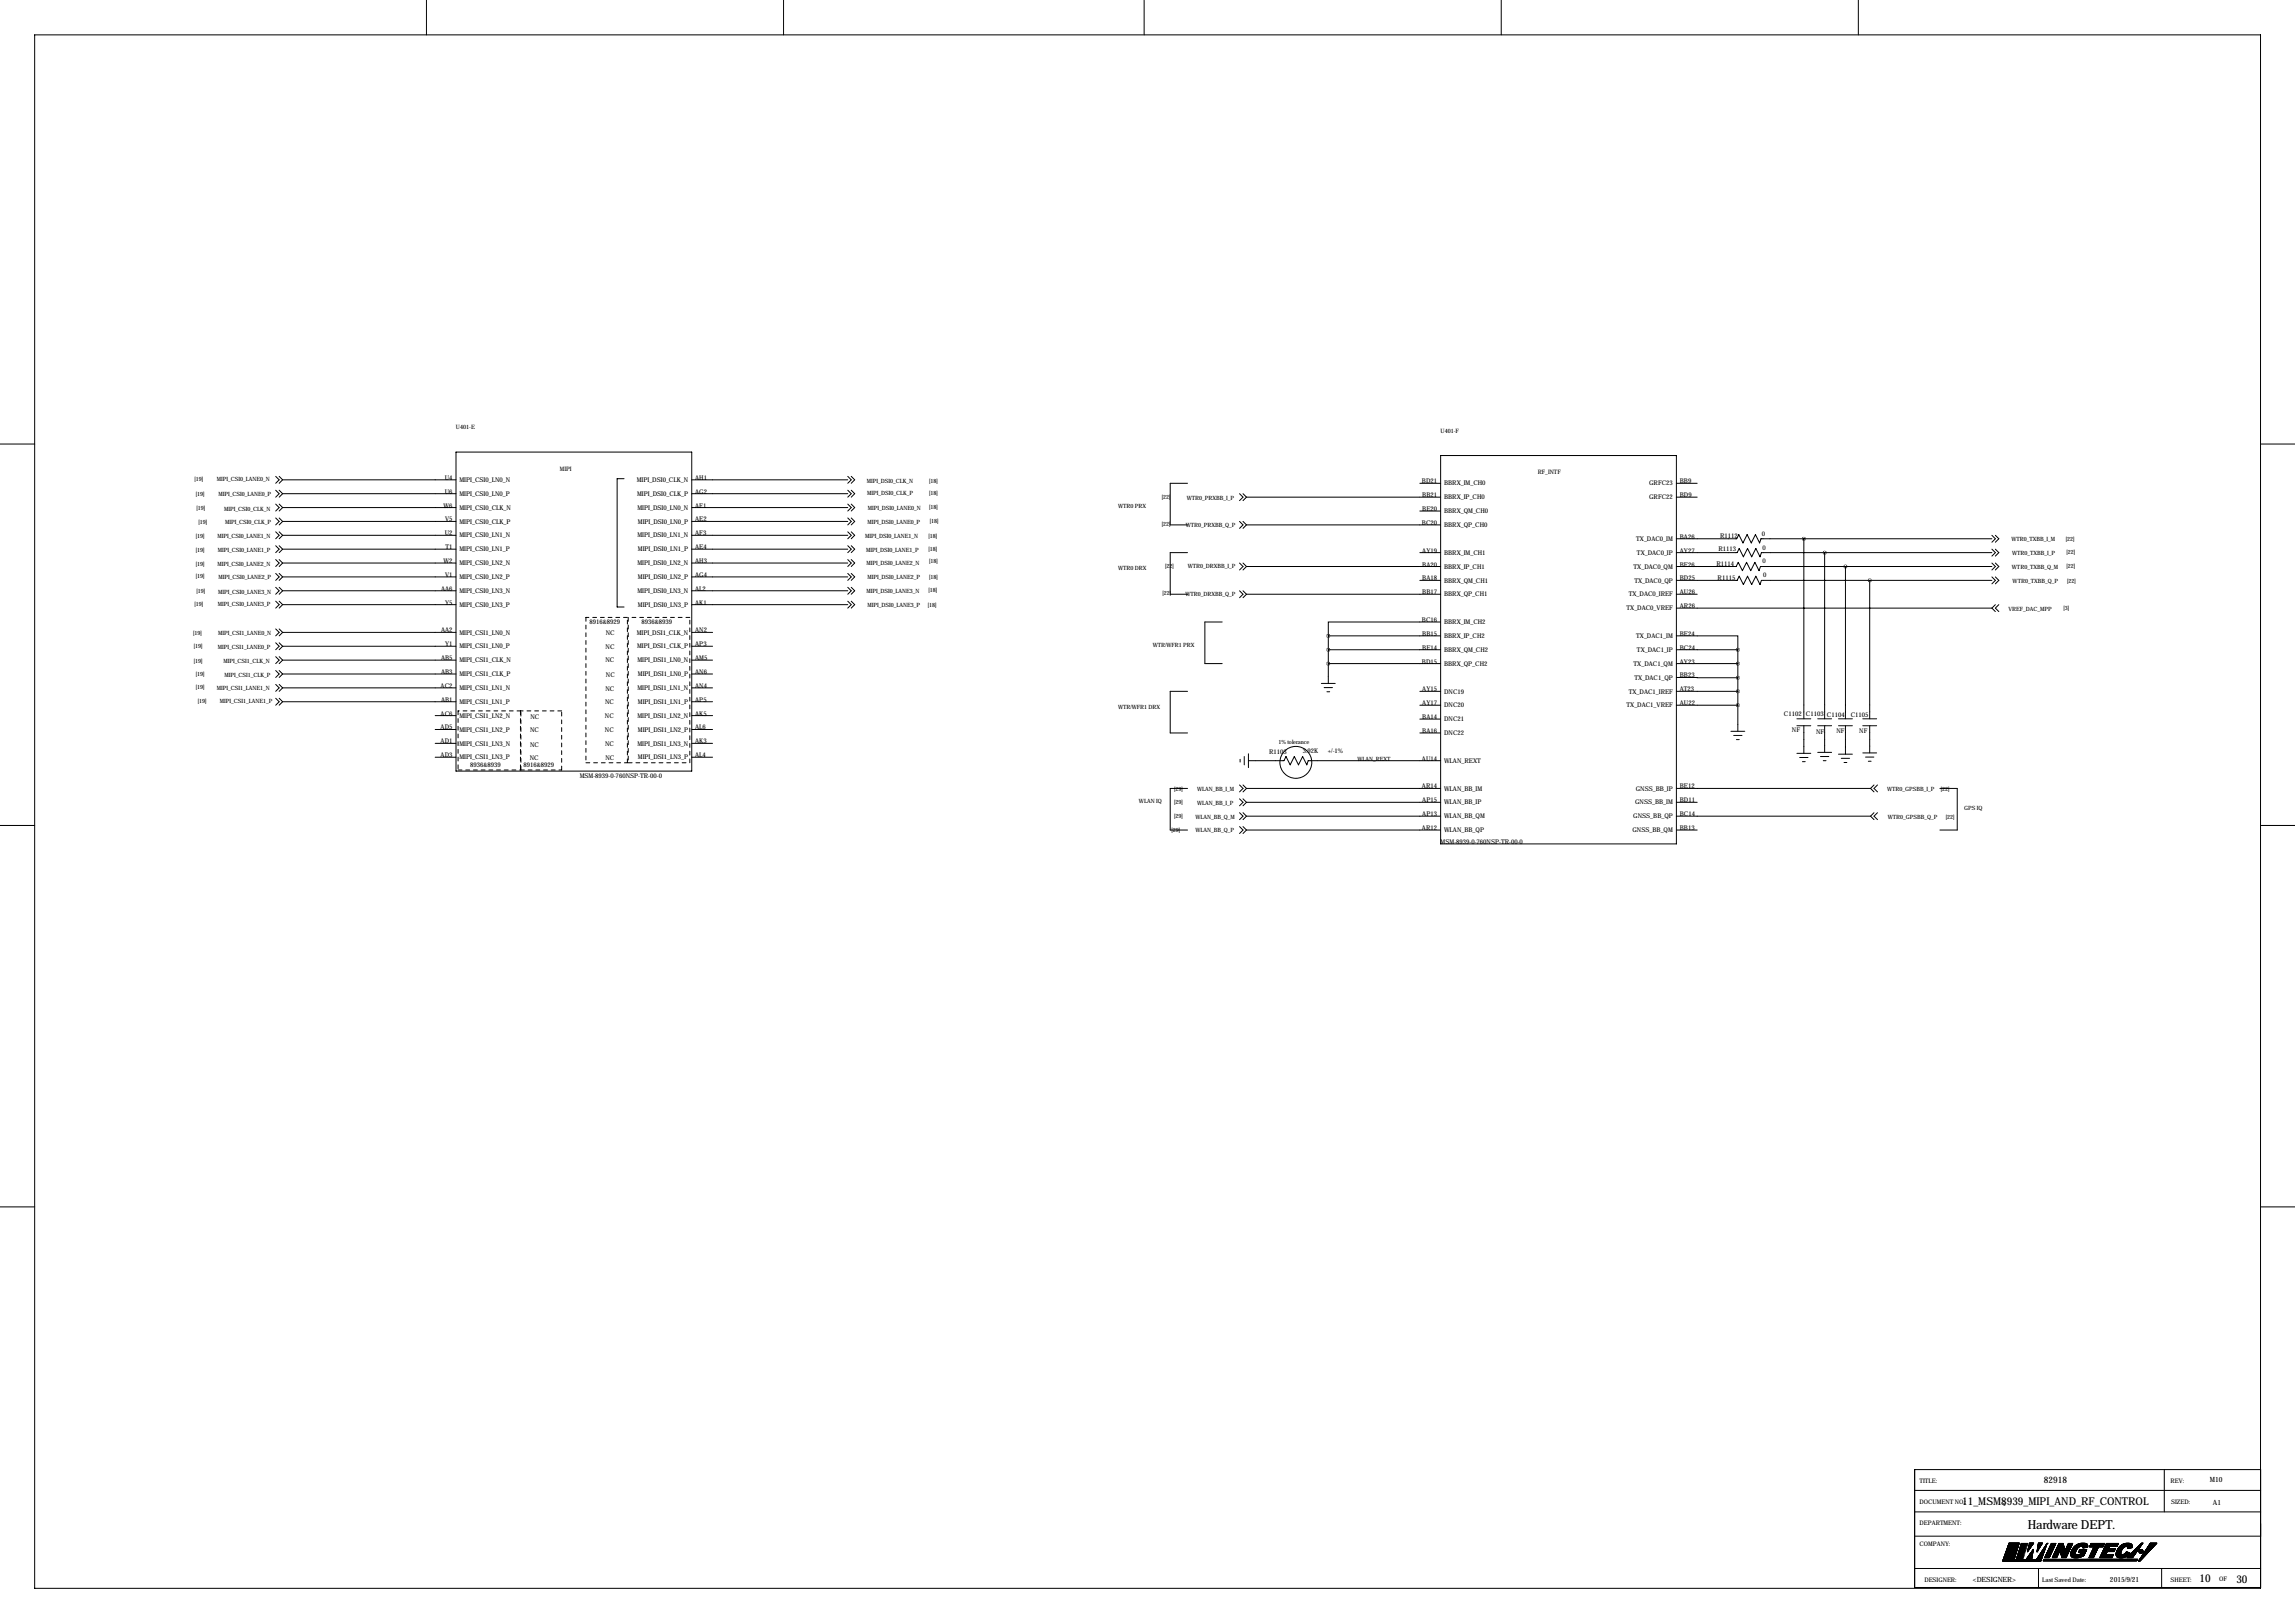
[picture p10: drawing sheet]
<svg xmlns="http://www.w3.org/2000/svg" width="841mm" height="594mm" viewBox="0 0 841 594" stroke-linecap="round" stroke-linejoin="round" font-family="sans-serif">
<defs><g id="words">
<text font-size="4.6" x="742.7" y="560.1">Hardware DEPT.</text>
<g font-size="4">
<text x="718.8" y="551.3">11_MSM8939_MIPI_AND_RF_CONTROL</text>
<text x="805.7" y="579.4">10</text>
<text x="819.2" y="579.7">30</text>
</g>
<text font-size="3.3" x="748.7" y="543.2">82918</text>
<g font-size="2.6">
<text x="809.5" y="542.9">M10</text>
<text x="810.6" y="551.1">A1</text>
<text x="722.7" y="579.3">&lt;DESIGNER&gt;</text>
<text x="772.9" y="579.3">2015/9/21</text>
</g>
<g font-size="2.4">
<text x="162.9" y="175.7">U4</text>
<text x="168.3" y="176.5">MIPI_CSI0_LN0_N</text>
<text x="233.2" y="176.5">MIPI_DSI0_CLK_N</text>
<text x="254.7" y="175.7">AH1</text>
<text x="520.9" y="177">BD21</text>
<text x="529" y="177.8">BBRX_IM_CH0</text>
<text x="604.1" y="177.8">GRFC23</text>
<text x="615.3" y="177">BB9</text>
<text x="162.5" y="185.9">W6</text>
<text x="162.9" y="180.8">U6</text>
<text x="168.3" y="181.6">MIPI_CSI0_LN0_P</text>
<text x="233.4" y="181.6">MIPI_DSI0_CLK_P</text>
<text x="254.7" y="180.8">AG2</text>
<text x="254.7" y="185.9">AF1</text>
<text x="521" y="182.1">BB21</text>
<text x="529" y="182.9">BBRX_IP_CH0</text>
<text x="604.1" y="182.9">GRFC22</text>
<text x="615.3" y="182.1">BD9</text>
<text x="163" y="191">V5</text>
<text x="168.3" y="186.7">MIPI_CSI0_CLK_N</text>
<text x="168.3" y="191.8">MIPI_CSI0_CLK_P</text>
<text x="233.5" y="186.7">MIPI_DSI0_LN0_N</text>
<text x="233.7" y="191.8">MIPI_DSI0_LN0_P</text>
<text x="254.7" y="191">AE2</text>
<text x="521" y="187.2">BE20</text>
<text x="529" y="188">BBRX_QM_CH0</text>
<text x="162.9" y="196.1">U2</text>
<text x="168.3" y="196.8">MIPI_CSI0_LN1_N</text>
<text x="233.5" y="196.8">MIPI_DSI0_LN1_N</text>
<text x="254.7" y="196.1">AF3</text>
<text x="520.9" y="192.2">BC20</text>
<text x="529" y="193">BBRX_QP_CH0</text>
<text x="615.3" y="197.3">BA26</text>
<text x="630.1" y="196.9">R1112</text>
<text x="645.3" y="196.2">0</text>
<text x="163.2" y="201.1">T1</text>
<text x="168.3" y="201.9">MIPI_CSI0_LN1_P</text>
<text x="233.7" y="201.9">MIPI_DSI0_LN1_P</text>
<text x="254.7" y="201.1">AE4</text>
<text x="521" y="202.4">AY19</text>
<text x="529" y="203.2">BBRX_IM_CH1</text>
<text x="599.4" y="198.1">TX_DAC0_IM</text>
<text x="599.6" y="203.2">TX_DAC0_IP</text>
<text x="615.3" y="202.4">AY27</text>
<text x="629.5" y="201.8">R1113</text>
<text x="645.6" y="201.5">0</text>
<text x="162.5" y="206.2">W2</text>
<text x="168.3" y="207">MIPI_CSI0_LN2_N</text>
<text x="233.5" y="207">MIPI_DSI0_LN2_N</text>
<text x="254.7" y="206.2">AH3</text>
<text x="521" y="207.5">BA20</text>
<text x="529" y="208.3">BBRX_IP_CH1</text>
<text x="598.4" y="208.3">TX_DAC0_QM</text>
<text x="615.3" y="207.5">BE26</text>
<text x="628.7" y="207.1">R1114</text>
<text x="645.6" y="206.4">0</text>
<text x="163" y="211.3">V1</text>
<text x="168.3" y="212.1">MIPI_CSI0_LN2_P</text>
<text x="233.7" y="212.1">MIPI_DSI0_LN2_P</text>
<text x="254.7" y="211.3">AG4</text>
<text x="521" y="212.6">BA18</text>
<text x="529" y="213.4">BBRX_QM_CH1</text>
<text x="598.7" y="213.4">TX_DAC0_QP</text>
<text x="615.3" y="212.6">BD25</text>
<text x="629.1" y="212.4">R1115</text>
<text x="645.8" y="211.5">0</text>
<text x="161.6" y="216.4">AA6</text>
<text x="163" y="221.5">Y5</text>
<text x="168.3" y="217.2">MIPI_CSI0_LN3_N</text>
<text x="233.5" y="217.2">MIPI_DSI0_LN3_N</text>
<text x="254.7" y="216.4">AL2</text>
<text x="254.7" y="221.5">AK1</text>
<text x="521" y="217.6">BB17</text>
<text x="529" y="218.4">BBRX_QP_CH1</text>
<text x="596.6" y="218.4">TX_DAC0_IREF</text>
<text x="615.3" y="217.6">AU26</text>
<text x="168.3" y="222.2">MIPI_CSI0_LN3_P</text>
<text x="233.7" y="222.2">MIPI_DSI0_LN3_P</text>
<text x="520.9" y="227.8">BC16</text>
<text x="595.8" y="223.5">TX_DAC0_VREF</text>
<text x="615.3" y="222.7">AR26</text>
<text x="161.6" y="231.6">AA2</text>
<text x="168.3" y="232.4">MIPI_CSI1_LN0_N</text>
<text x="215.9" y="228.7">8916&amp;8929</text>
<text x="221.9" y="232.7">NC</text>
<text x="233.2" y="232.4">MIPI_DSI1_CLK_N</text>
<text x="234.9" y="228.7">8936&amp;8939</text>
<text x="254.7" y="231.6">AN2</text>
<text x="521" y="232.9">BB15</text>
<text x="529" y="228.6">BBRX_IM_CH2</text>
<text x="529" y="233.7">BBRX_IP_CH2</text>
<text x="599.4" y="233.7">TX_DAC1_IM</text>
<text x="615.3" y="232.9">BE24</text>
<text x="163" y="236.7">Y1</text>
<text x="168.3" y="237.5">MIPI_CSI1_LN0_P</text>
<text x="221.8" y="237.7">NC</text>
<text x="233.4" y="237.5">MIPI_DSI1_CLK_P</text>
<text x="254.7" y="236.7">AP3</text>
<text x="521" y="238">BE14</text>
<text x="529" y="238.8">BBRX_QM_CH2</text>
<text x="599.6" y="238.8">TX_DAC1_IP</text>
<text x="615.3" y="238">BC24</text>
<text x="161.6" y="241.8">AB5</text>
<text x="168.3" y="242.6">MIPI_CSI1_CLK_N</text>
<text x="221.7" y="242.6">NC</text>
<text x="233.5" y="242.6">MIPI_DSI1_LN0_N</text>
<text x="254.7" y="241.8">AM5</text>
<text x="520.9" y="243">BD15</text>
<text x="529" y="243.8">BBRX_QP_CH2</text>
<text x="598.4" y="243.8">TX_DAC1_QM</text>
<text x="615.3" y="243">AY23</text>
<text x="161.4" y="251.9">AC2</text>
<text x="161.6" y="246.9">AB3</text>
<text x="168.3" y="247.6">MIPI_CSI1_CLK_P</text>
<text x="221.9" y="248">NC</text>
<text x="233.7" y="247.6">MIPI_DSI1_LN0_P</text>
<text x="254.7" y="251.9">AN4</text>
<text x="254.7" y="246.9">AN6</text>
<text x="598.7" y="248.9">TX_DAC1_QP</text>
<text x="615.3" y="248.1">BB23</text>
<text x="161.6" y="257">AB1</text>
<text x="168.3" y="252.7">MIPI_CSI1_LN1_N</text>
<text x="168.3" y="257.8">MIPI_CSI1_LN1_P</text>
<text x="221.7" y="257.9">NC</text>
<text x="221.7" y="253">NC</text>
<text x="233.5" y="252.7">MIPI_DSI1_LN1_N</text>
<text x="233.7" y="257.8">MIPI_DSI1_LN1_P</text>
<text x="254.7" y="257">AP5</text>
<text x="521" y="253.2">AY15</text>
<text x="529" y="254">DNC19</text>
<text x="596.6" y="254">TX_DAC1_IREF</text>
<text x="615.3" y="253.2">AT23</text>
<text x="161.4" y="262.1">AC6</text>
<text x="168.3" y="262.9">MIPI_CSI1_LN2_N</text>
<text x="194.3" y="263.2">NC</text>
<text x="221.6" y="263.1">NC</text>
<text x="233.5" y="262.9">MIPI_DSI1_LN2_N</text>
<text x="254.7" y="262.1">AK5</text>
<text x="521" y="258.3">AY17</text>
<text x="521" y="263.4">BA14</text>
<text x="529" y="259.1">DNC20</text>
<text x="595.8" y="259.1">TX_DAC1_VREF</text>
<text x="615.3" y="258.3">AU22</text>
<text x="653.5" y="262.1">C1102</text>
<text x="661.5" y="262.3">C1103</text>
<text x="669.2" y="262.5">C1104</text>
<text x="677.9" y="262.6">C1105</text>
<text x="161.4" y="267.2">AD5</text>
<text x="168.3" y="268">MIPI_CSI1_LN2_P</text>
<text x="194.2" y="268.2">NC</text>
<text x="221.6" y="268.1">NC</text>
<text x="233.7" y="268">MIPI_DSI1_LN2_P</text>
<text x="254.7" y="267.2">AL6</text>
<text x="521" y="268.4">BA16</text>
<text x="529" y="264.2">DNC21</text>
<text x="529" y="269.2">DNC22</text>
<text x="656.4" y="268.2">NF</text>
<text x="665.3" y="269">NF</text>
<text x="672.7" y="268.5">NF</text>
<text x="681.1" y="268.4">NF</text>
<text x="161.4" y="272.3">AD1</text>
<text x="168.3" y="273">MIPI_CSI1_LN3_N</text>
<text x="194.2" y="273.5">NC</text>
<text x="221.7" y="273.2">NC</text>
<text x="233.5" y="273">MIPI_DSI1_LN3_N</text>
<text x="254.7" y="272.3">AK3</text>
<text x="477.2" y="275.7">3.92K</text>
<text x="486.4" y="276">+/-1%</text>
<text x="161.4" y="277.3">AD3</text>
<text x="168.3" y="278.1">MIPI_CSI1_LN3_P</text>
<text x="172.2" y="281">8936&amp;8939</text>
<text x="191.8" y="281">8916&amp;8929</text>
<text x="194.1" y="278.2">NC</text>
<text x="221.8" y="278.4">NC</text>
<text x="233.7" y="278.1">MIPI_DSI1_LN3_P</text>
<text x="254.7" y="277.3">AL4</text>
<text x="464.9" y="276.2">R1103</text>
<text x="520.9" y="278.6">AU14</text>
<text x="529" y="279.4">WLAN_REXT</text>
<text x="212.3" y="284.8">MSM-8939-0-760NSP-TR-00-0</text>
<text x="520.9" y="288.8">AR14</text>
<text x="521" y="293.8">AP15</text>
<text x="529" y="289.6">WLAN_BB_IM</text>
<text x="599.2" y="289.6">GNSS_BB_IP</text>
<text x="615.3" y="288.8">BE12</text>
<text x="615.3" y="293.8">BD11</text>
<text x="521" y="298.9">AP13</text>
<text x="529" y="294.6">WLAN_BB_IP</text>
<text x="529" y="299.7">WLAN_BB_QM</text>
<text x="598.3" y="299.7">GNSS_BB_QP</text>
<text x="598.9" y="294.6">GNSS_BB_IM</text>
<text x="615.3" y="298.9">BC14</text>
<text x="520.9" y="304">AR12</text>
<text x="529" y="304.8">WLAN_BB_QP</text>
<text x="598" y="304.8">GNSS_BB_QM</text>
<text x="615.3" y="304">BB13</text>
<text x="527.7" y="309.1">MSM-8939-0-760NSP-TR-00-0</text>
</g>
<g font-size="2.3">
<text x="703.1" y="543.3">TITLE:</text>
<text x="795.1" y="543.1">REV:</text>
<text x="703.1" y="550.9">DOCUMENT NO.:</text>
<text x="795.3" y="550.9">SIZED:</text>
<text x="703.1" y="558.6">DEPARTMENT:</text>
<text x="703.1" y="566.2">COMPANY:</text>
<text x="704.9" y="579.4">DESIGNER:</text>
<text x="748.1" y="579.4">Last Saved Date:</text>
<text x="795.1" y="579.4">SHEET:</text>
<text x="812.9" y="579.1">OF</text>
</g>
<g font-size="2.2">
<text x="167" y="157.2">U401-E</text>
<text x="527.7" y="158.5">U401-F</text>
<text x="205.1" y="172.4">MIPI</text>
<text x="563.3" y="173.7">RF_INTF</text>
</g>
<g font-size="2.1">
<text x="71.2" y="176.2">[19]</text>
<text x="79.4" y="176.3">MIPI_CSI0_LANE0_N</text>
<text x="317.5" y="176.9">MIPI_DSI0_CLK_N</text>
<text x="340.4" y="176.9">[18]</text>
<text x="71.7" y="181.8">[19]</text>
<text x="80" y="181.7">MIPI_CSI0_LANE0_P</text>
<text x="317.7" y="181.4">MIPI_DSI0_CLK_P</text>
<text x="340.4" y="181.2">[18]</text>
<text x="425.6" y="182.8">[22]</text>
<text x="434.8" y="183">WTR0_PRXBB_I_P</text>
<text x="72" y="186.9">[19]</text>
<text x="72.7" y="191.9">[19]</text>
<text x="82.1" y="187">MIPI_CSI0_CLK_N</text>
<text x="317.7" y="191.8">MIPI_DSI0_LANE0_P</text>
<text x="317.9" y="186.8">MIPI_DSI0_LANE0_N</text>
<text x="340.4" y="186.5">[18]</text>
<text x="340.6" y="191.6">[18]</text>
<text x="409.6" y="186.1">WTR0 PRX</text>
<text x="71.7" y="197">[19]</text>
<text x="79.6" y="197.2">MIPI_CSI0_LANE1_N</text>
<text x="82.4" y="192.1">MIPI_CSI0_CLK_P</text>
<text x="316.9" y="197.2">MIPI_DSI0_LANE1_N</text>
<text x="340.1" y="197.2">[18]</text>
<text x="425.6" y="192.7">[22]</text>
<text x="434.4" y="192.9">WTR0_PRXBB_Q_P</text>
<text x="71.7" y="202.1">[19]</text>
<text x="79.7" y="202.3">MIPI_CSI0_LANE1_P</text>
<text x="317.2" y="202">MIPI_DSI0_LANE1_P</text>
<text x="340.1" y="201.7">[18]</text>
<text x="736.8" y="198.2">WTR0_TXBB_I_M</text>
<text x="737.1" y="203.3">WTR0_TXBB_I_P</text>
<text x="756.7" y="198.2">[22]</text>
<text x="756.9" y="203">[22]</text>
<text x="71.7" y="207.2">[19]</text>
<text x="79.6" y="207.3">MIPI_CSI0_LANE2_N</text>
<text x="317.4" y="206.8">MIPI_DSI0_LANE2_N</text>
<text x="340.4" y="206.3">[18]</text>
<text x="409.6" y="208.9">WTR0 DRX</text>
<text x="426.8" y="208.2">[22]</text>
<text x="435.1" y="208.1">WTR0_DRXBB_I_P</text>
<text x="737" y="208.4">WTR0_TXBB_Q_M</text>
<text x="756.9" y="208.1">[22]</text>
<text x="71.7" y="211.8">[19]</text>
<text x="80" y="212.2">MIPI_CSI0_LANE2_P</text>
<text x="317.7" y="212.2">MIPI_DSI0_LANE2_P</text>
<text x="340.4" y="211.9">[18]</text>
<text x="737.2" y="213.4">WTR0_TXBB_Q_P</text>
<text x="757.2" y="213.4">[22]</text>
<text x="71.2" y="221.9">[19]</text>
<text x="72" y="217.3">[19]</text>
<text x="79.9" y="217.5">MIPI_CSI0_LANE3_N</text>
<text x="317.4" y="217.2">MIPI_DSI0_LANE3_N</text>
<text x="340.1" y="217">[18]</text>
<text x="425.8" y="218.1">[22]</text>
<text x="434.3" y="218.3">WTR0_DRXBB_Q_P</text>
<text x="79.7" y="222.1">MIPI_CSI0_LANE3_P</text>
<text x="317.7" y="222.3">MIPI_DSI0_LANE3_P</text>
<text x="339.9" y="222.3">[18]</text>
<text x="735.7" y="223.8">VREF_DAC_MPP</text>
<text x="755.9" y="223.6">[3]</text>
<text x="70.7" y="232.6">[19]</text>
<text x="79.9" y="232.7">MIPI_CSI1_LANE0_N</text>
<text x="71" y="237.4">[19]</text>
<text x="79.7" y="237.6">MIPI_CSI1_LANE0_P</text>
<text x="422.3" y="236.9">WTR/WFR1 PRX</text>
<text x="71" y="242.7">[19]</text>
<text x="81.8" y="242.9">MIPI_CSI1_CLK_N</text>
<text x="71.7" y="247.6">[19]</text>
<text x="82.2" y="248">MIPI_CSI1_CLK_P</text>
<text x="71.7" y="252.4">[19]</text>
<text x="72.5" y="257.5">[19]</text>
<text x="79.4" y="252.8">MIPI_CSI1_LANE1_N</text>
<text x="80.5" y="257.6">MIPI_CSI1_LANE1_P</text>
<text x="409.6" y="259.7">WTR/WFR1 DRX</text>
<text x="468.4" y="272.6">1% tolerance</text>
<text x="497.2" y="278.6">WLAN_REXT</text>
<text x="430.1" y="289.7">[29]</text>
<text x="438.6" y="289.9">WLAN_BB_I_M</text>
<text x="691.3" y="289.9">WTR0_GPSBB_I_P</text>
<text x="710.9" y="289.6">[22]</text>
<text x="417.2" y="294">WLAN IQ</text>
<text x="430.1" y="294.6">[29]</text>
<text x="430.1" y="299.6">[29]</text>
<text x="438" y="299.8">WLAN_BB_Q_M</text>
<text x="438.5" y="294.7">WLAN_BB_I_P</text>
<text x="691.5" y="299.8">WTR0_GPSBB_Q_P</text>
<text x="712.7" y="299.8">[22]</text>
<text x="719.5" y="296.5">GPS IQ</text>
<text x="429.1" y="304.7">[29]</text>
<text x="437.9" y="304.9">WLAN_BB_Q_P</text>
</g>
</g></defs>
<g fill="none" stroke="#000" stroke-width=".37">
<path d="M12.7 12.8h815.3v568.9h-815.3zM156.2 .1v12.7M287 .1v12.7M419.1 .1v12.7M549.9 .1v12.7M680.7 .1v12.7M0 162.6h12.7M101 179.5l1.3 1.3-1.3 1.3M101 174.5l1.3 1.2-1.3 1.3M102.3 179.5l1.2 1.3M102.3 174.5l1.2 1.2M103.5 175.7h63.5"/>
<path d="M103.5 175.7l-1.2 1.3M167 165.6h86.4v116.8h-86.4zM228.6 175.3h-2.5v47h2.5M253.4 175.7h57.1M310.5 174.5l1.3 1.2-1.3 1.3M310.5 179.5l1.3 1.3-1.3 1.3M311.8 174.5l1.3 1.2-1.3 1.3M311.8 179.5l1.3 1.3-1.3 1.3M435 177h-6.3v15.2h6.3M520.1 177h7.6M527.7 166.8h86.4v142.3h-86.4zM614.1 177h7.6"/>
<path d="M828 162.6h12.7M101 199.9l1.3 1.2-1.3 1.3M101 194.8l1.3 1.3-1.3 1.2M101 184.6l1.3 1.3-1.3 1.3M101 189.7l1.3 1.3-1.3 1.2M102.3 199.9l1.2 1.2M102.3 194.8l1.2 1.3M102.3 184.6l1.2 1.3M102.3 189.7l1.2 1.3M103.5 180.8h63.5M103.5 185.9h63.5M103.5 191h63.5"/>
<path d="M103.5 196.1h63.5M103.5 196.1l-1.2 1.2M103.5 185.9l-1.2 1.3M103.5 191l-1.2 1.2M103.5 180.8l-1.2 1.3M253.4 180.8h57.1M253.4 185.9h57.1M253.4 191h57.1M253.4 196.1h57.1M310.5 194.8l1.3 1.3-1.3 1.2M310.5 199.9l1.3 1.2-1.3 1.3M310.5 184.6l1.3 1.3-1.3 1.3"/>
<path d="M310.5 189.7l1.3 1.3-1.3 1.2M311.8 194.8l1.3 1.3-1.3 1.2M311.8 199.9l1.3 1.2-1.3 1.3M311.8 184.6l1.3 1.3-1.3 1.3M311.8 189.7l1.3 1.3-1.3 1.2M454.1 180.8l1.2 1.3-1.2 1.3M454.1 191l1.2 1.2-1.2 1.3M455.3 180.8l1.3 1.3M455.3 191l1.3 1.2M456.6 192.2h71.1M456.6 182.1h71.1M456.6 182.1l-1.3 1.3"/>
<path d="M456.6 192.2l-1.3 1.3M520.1 187.2h7.6M614.1 197.3h22.1l.7-1.5 1.6 3.1 1.5-3.1 1.5 3.1 1.5-3.1 1.6 3.1 .5-1.6h84.5M614.1 182.1h7.6M660.8 197.3v66M729.6 196.1l1.3 1.2-1.3 1.3M730.9 196.1l1.3 1.2-1.3 1.3M101 210l1.3 1.3-1.3 1.3M101 204.9l1.3 1.3-1.3 1.3M101 215.1l1.3 1.3-1.3 1.2M102.3 210l1.2 1.3M102.3 204.9l1.2 1.3"/>
<path d="M102.3 215.1l1.2 1.3M103.5 201.1h63.5M103.5 206.2h63.5M103.5 211.3h63.5M103.5 216.4h63.5M103.5 201.1l-1.2 1.3M103.5 211.3l-1.2 1.3M103.5 206.2l-1.2 1.3M103.5 216.4l-1.2 1.2M253.4 201.1h57.1M253.4 206.2h57.1M253.4 211.3h57.1"/>
<path d="M253.4 216.4h57.1M310.5 204.9l1.3 1.3-1.3 1.3M310.5 210l1.3 1.3-1.3 1.3M310.5 215.1l1.3 1.3-1.3 1.2M311.8 204.9l1.3 1.3-1.3 1.3M311.8 210l1.3 1.3-1.3 1.3M311.8 215.1l1.3 1.3-1.3 1.2M435 202.4h-6.3v15.2h6.3M454.1 206.2l1.2 1.3-1.2 1.3M454.1 216.4l1.2 1.2-1.2 1.3M455.3 206.2l1.3 1.3M455.3 216.4l1.3 1.2"/>
<path d="M456.6 217.6h71.1M456.6 207.5h71.1M456.6 207.5l-1.3 1.3M456.6 217.6l-1.3 1.3M520.1 202.4h7.6M520.1 212.6h7.6M614.1 202.4h22.2l.8-1.5 1.5 3 1.5-3 1.6 3 1.5-3 1.5 3 .5-1.5h84.4M614.1 217.6h7.6M614.1 212.6h22.2l.8-1.6 1.5 3.1 1.5-3.1 1.6 3.1 1.5-3.1 1.5 3.1 .5-1.5h84.4M614.1 207.5h21.9l.7-1.5 1.6 3 1.5-3 1.5 3 1.5-3 1.5 3 .6-1.5h84.7M668.4 202.4v60.9M676 207.5v55.8"/>
<path d="M684.9 212.6v50.7M729.6 211.3l1.3 1.3-1.3 1.2M729.6 201.1l1.3 1.3-1.3 1.3M729.6 206.2l1.3 1.3-1.3 1.3M730.9 211.3l1.3 1.3-1.3 1.2M730.9 201.1l1.3 1.3-1.3 1.3M730.9 206.2l1.3 1.3-1.3 1.3M101 235.4l1.3 1.3-1.3 1.3M101 230.3l1.3 1.3-1.3 1.3M101 220.2l1.3 1.3-1.3 1.2M102.3 235.4l1.2 1.3M102.3 230.3l1.2 1.3"/>
<path d="M102.3 220.2l1.2 1.3M103.5 221.5h63.5M103.5 231.6h63.5M103.5 236.7h63.5M103.5 236.7l-1.2 1.3M103.5 231.6l-1.2 1.3M103.5 221.5l-1.2 1.2M253.4 221.5h57.1M253.4 231.6h7.6M253.4 236.7h7.6M310.5 220.2l1.3 1.3-1.3 1.2M311.8 220.2l1.3 1.3-1.3 1.2"/>
<path d="M447.7 227.8h-6.3v15.2h6.3M486.6 232.9h41.1M486.6 238h41.1M486.6 232.9v17.4M527.7 227.8h-41.1v5.1M614.1 232.9h22.5v5.1M614.1 238h22.5M614.1 222.7h115.5M636.6 238v29.8M729.6 222.7l1.3 1.3M730.9 221.5l-1.3 1.2M732.2 221.5l-1.3 1.2 1.3 1.3"/>
<path d="M101 240.5l1.3 1.3-1.3 1.2M101 245.6l1.3 1.3-1.3 1.2M101 255.7l1.3 1.3-1.3 1.3M101 250.7l1.3 1.2-1.3 1.3M102.3 240.5l1.2 1.3M102.3 245.6l1.2 1.3M102.3 255.7l1.2 1.3M102.3 250.7l1.2 1.2M103.5 241.8h63.5M103.5 246.9h63.5M103.5 251.9h63.5M103.5 257h63.5"/>
<path d="M103.5 241.8l-1.2 1.2M103.5 246.9l-1.2 1.2M103.5 257l-1.2 1.3M103.5 251.9l-1.2 1.3M253.4 241.8h7.6M253.4 246.9h7.6M253.4 251.9h7.6M253.4 257h7.6M435 253.2h-6.3v15.2h6.3M484 250.3h5.1M485 251.8h3.1M486.1 253.4h1"/>
<path d="M486.6 243h41.1M520.1 253.2h7.6M520.1 258.3h7.6M614.1 243h22.5M614.1 248.1l22.5 .1M614.1 258.3h22.5M614.1 253.2h22.5M159.4 262.1h7.6M159.4 267.2h7.6M159.4 272.3h7.6M159.4 277.3h7.6M253.4 262.1h7.6"/>
<path d="M253.4 267.2h7.6M253.4 272.3h7.6M253.4 277.3h7.6M454.3 278.1v1M455.8 277.1v3M457.3 278.6h13l.8-1.5 1.5 3 1.5-3 1.5 3 1.6-3 1.5 3 .5-1.5h48.5M457.3 276.1v5M520.1 268.4h7.6M520.1 263.4h7.6M634 267.8h5.1M635.1 269.4h3M636.1 270.9h1"/>
<path d="M658.2 263.3h5.1M658.2 265.8h5.1M658.2 275.9h5.1M659.2 277.4h3.1M660.2 279h1.1M660.8 265.8v10.1M665.8 263.3h5.1M665.8 265.8h5.1M665.8 275.6h5.1M666.9 277.1h3M667.9 278.6h1M668.4 265.8v9.8"/>
<path d="M673.5 263.3h5M673.5 265.8h5M673.5 276.2h5M674.5 277.7h3M675.5 279.3h1M676 265.8v10.4M682.3 263.3h5.1M682.3 265.8h5.1M682.3 275.8h5.1M683.4 277.3h3M684.4 278.8h1M684.9 265.8v10"/>
<path d="M435 288.8h-6.3v15.2h6.3M454.1 287.5l1.2 1.3-1.2 1.2M454.1 292.6l1.2 1.2-1.2 1.3M454.1 297.7l1.2 1.2-1.2 1.3M455.3 287.5l1.3 1.3M455.3 292.6l1.3 1.2M455.3 297.7l1.3 1.2M456.6 288.8h71.1M456.6 293.8h71.1M456.6 298.9h71.1M456.6 288.8l-1.3 1.2M456.6 293.8l-1.3 1.3"/>
<path d="M456.6 298.9l-1.3 1.3M614.1 288.8h71.1M614.1 293.8h7.6M614.1 298.9h71.1M685.2 298.9l1.3 1.3M685.2 288.8l1.3 1.2M686.5 297.7l-1.3 1.2M686.5 287.5l-1.3 1.3M687.7 297.7l-1.2 1.2 1.2 1.3M687.7 287.5l-1.2 1.3 1.2 1.2M710.6 288.8h6.3v15.2h-6.3M0 302.3h12.7"/>
<path d="M454.1 302.7l1.2 1.3-1.2 1.3M455.3 302.7l1.3 1.3M456.6 304h71.1M456.6 304l-1.3 1.3M614.1 304h7.6M828 302.3h12.7M0 442h12.7M828 442h12.7M701.3 538.2h126.8v43.2h-126.8zM792.8 538.2v15.5M701.3 553.7h126.8M701.3 545.9h126.8"/>
<path d="M733.8 550.8h.1M701.3 574.5h126.8M701.3 562.6h126.8M733.6 571.8h14M733.6 571.7h14M733.6 571.6h14M733.7 571.5h13.9M733.7 571.4h14M733.8 571.2h14M733.8 571.1h4M733.9 570.9h4M733.9 570.8h4"/>
<path d="M734 570.7h3.9M734 570.7h4M734 570.5h4M734.1 570.4h3.9M734.1 570.2h4M734.2 570.1h3.9M734.3 569.8h3.9M734.3 569.7h3.9M734.3 569.6h4M734.4 569.4h3.9M734.5 569.3h3.9M734.5 569.2h3.9"/>
<path d="M734.6 568.9h3.9M734.7 568.8h3.8M734.7 568.6h3.9M734.7 568.5h3.9M734.8 568.4h3.9M734.8 568.3h3.9M734.8 568.2h3.9M734.9 568.1h3.8M734.9 568h3.9M735 567.9h3.8M735 567.8h3.8M735.1 567.6h3.8"/>
<path d="M735.1 567.5h3.8M735.1 567.4h3.8M735.2 567.3h3.8M735.2 567.1h3.8M735.3 566.9h3.8M735.4 566.7h3.8M735.5 566.5h3.7M735.5 566.3h3.8M735.6 566.1h3.8M735.6 566h3.8M735.7 565.8h3.7M735.7 565.7h3.8"/>
<path d="M735.8 565.6h3.7M735.8 565.5h3.7M735.9 565.3h3.7M735.9 565.2h3.7M735.9 565.1h3.7M737.9 571h-4M738.1 570.3l-4 .1M738.1 570.1l-4 .1M738.2 569.9l-4 .1M738.3 569.5h-3.9M738.4 569.1l-3.9 .1M738.5 569l-4 .1"/>
<path d="M738.5 568.8l-3.9 .1M738.6 571.1h.3M738.6 568.7h-3.9M738.6 570.8h2.5M738.7 570.6h.4M738.8 570.4h2.5M738.8 568l-3.9 .1M738.9 567.7h-3.9M739 569.8h.1M739 569.7h1.7M739 567.2l-3.8 .1M739.1 569.4h.3"/>
<path d="M739.1 567h-3.8M739.1 569.2h1.9M739.1 566.8l-3.8 .1M739.2 566.7l-3.9 .1M739.2 566.5l-3.8 .1M739.3 568.8h2.2M739.3 566.4h-3.8M739.3 568.7h2.5M739.3 566.2h-3.8M739.4 568.3h2.4M739.4 568.3h2.5M739.5 565.7l-3.8 .1"/>
<path d="M739.6 567.9h2.4M739.6 567.8h2.5M739.6 565.4h-3.8M739.7 570.1l-.9 .1M739.7 567.4h2.4M739.7 567.4h2.5M739.8 567.2h.5M739.9 568.9l-.7 .1M739.9 566.9h2.4M740 566.7h.4M740 571h-1.4M740.1 569.7l-1.1 .1"/>
<path d="M740.2 570.5l-1.5 .1M740.2 568.5h-.8M740.4 568l-.9 .1M740.5 569.3h-1.4M740.6 567.6h-.9M740.8 570l-1.9 .1M740.9 568.8l-1.7 .1M740.9 565.9l-.7 .1M741 570.9h-2.4M741.1 566.3h-1M741.2 570.4l-2.4 .1M741.2 565.5h-.8"/>
<path d="M741.3 568.4h-1.9M741.3 567.1l-1.5 .1M741.4 569.9l-2.5 .1M741.4 567.9l-1.9 .1M741.5 566.6l-1.5 .1M741.5 569.6h-2.5M741.6 567.5h-1.9M741.7 569.1l-2.5 .1M742 565.8l-1.8 .1M742.1 566.2h-2M742.2 571.1h2M742.3 571h1.9"/>
<path d="M742.3 565.4h-1.9M742.3 567h-2.4M742.4 570.8h1.9M742.5 570.7h1.8M742.5 566.5l-2.5 .1M742.6 570.6h1.7M742.6 568.4h.1M742.6 568.3h.1M742.6 566.1h-2.4M742.7 570.4h1.6M742.7 568.2h.1M742.7 565.7l-2.4 .1"/>
<path d="M742.8 567.9h.3M742.8 570.2h1.6M742.8 568.1l-.1 .1M742.9 567.4h.5M742.9 565.3h-2.5M742.9 570h1.5M742.9 568l-.2 .1M743 567.9l-.3 .1M743 567h.7M743 566.9h.7M743.1 569.9h1.3M743.1 567.8h-.3"/>
<path d="M743.1 566.5h.9M743.2 569.8h1.2M743.2 569.7h1.2M743.2 567.7h-.4M743.2 566.1h1.1M743.3 569.6h1.2M743.3 567.6h-.5M743.3 566h1M743.3 569.5h1.2M743.3 567.5h-.5M743.4 565.6h1.2M743.4 569.4h1.1"/>
<path d="M743.4 567.3l-.5 .1M743.5 569.3h1M743.5 565.1h1.5M743.5 567.2l-.6 .1M743.6 569.2h.9M743.6 567.1l-.7 .1M743.7 569h.9M743.8 566.8l-.8 .1M743.8 568.8h.8M743.8 566.7l-.7 .1M743.9 568.8h.7M743.9 568.7h.7"/>
<path d="M743.9 566.6l-.8 .1M744 568.6h.6M744 566.5l-.9 .1M744.1 568.5h.6M744.1 566.4h-.9M744.1 568.4h.6M744.2 568.3h.5M744.2 566.3h-1M744.2 566.2h-1M744.3 570.9h-2M744.4 568.1h.3M744.4 569.9l-1.4 .1"/>
<path d="M744.4 568h.3M744.4 565.9l-1.1 .1M744.5 565.8l-1.2 .1M744.5 567.9h.3M744.5 567.8h.3M744.5 565.7l-1.2 .1M744.6 569l-.9 .1M744.6 567.7h.2M744.7 568.1l-.4 .1M744.7 565.5h-1.3M744.8 567.5h.1M744.8 565.4h-1.4"/>
<path d="M744.8 567.6h-.1M744.9 565.3h-1.5M744.9 565.2h-1.4M746 571.1h1.8M746.1 571h1.7M746.2 568.4h.1M746.2 570.9h1.7M746.2 568.3h.1M746.2 568.1h.2M746.3 568.2l-.1 .1M746.3 567.9h.2M746.3 570.7h1.6"/>
<path d="M746.3 567.5h.5M746.3 567.4h.5M746.3 567.3h.6M746.4 570.5h1.6M746.4 568l-.2 .1M746.4 566.9h.7M746.4 566.7h.8M746.5 570.5h1.5M746.5 567.9l-.3 .1M746.5 566.5h.9M746.6 567.8h-.3M746.6 566h1"/>
<path d="M746.6 565.9h1.1M746.6 565.8h1.2M746.6 570.2h1.5M746.6 567.7h-.3M746.6 565.6h1.3M746.7 565.3h1.4M746.7 567.6h-.4M746.7 565.1h1.5M746.7 574.6v6.8M746.8 569.9h1.4M746.9 567.2l-.5 .1M747 569.7h1.3"/>
<path d="M747 567.1l-.6 .1M747 567h-.6M747.1 569.4h1.3M747.1 566.8l-.7 .1M747.2 569.3h1.2M747.3 569.2h1.2M747.3 566.6l-.9 .1M747.3 566.5l-.8 .1M747.4 566.4h-.9M747.5 568.9h1.1M747.5 566.3h-1M747.5 566.2h-1"/>
<path d="M747.6 568.8h1M747.6 568.7h1M747.6 566.1h-1.1M747.7 568.6h1M747.7 571.3l-14 .1M747.8 568.3h1M747.8 565.7l-1.2 .1M747.9 565.6l-1.3 .1M747.9 570.8h-1.7M747.9 568.2h.9M748 570.6l-1.7 .1M748 565.5h-1.4"/>
<path d="M748 568h.9M748 565.4h-1.3M748.1 570.3l-1.6 .1M748.1 567.9h.8M748.2 570l-1.5 .1M748.2 567.8h.8M748.2 565.2h-1.5M748.2 569.9l-1.4 .1M748.3 569.7l-1.4 .1M748.3 569.6h-1.3M748.3 567.6h.7M748.4 569.5h-1.3"/>
<path d="M748.4 567.5h.7M748.4 571.7h34.3M748.4 571.6h34.3M748.4 567.4h.7M748.5 567.3h.6M748.5 571.4h34.4M748.5 569l-1.1 .1M748.6 568.9l-1.2 .1M748.7 571.2h34.3M748.7 571.1h34.4M748.7 567h.5M748.7 568.5h-1"/>
<path d="M748.7 566.9h.6M748.8 568.4h-1M748.8 566.8h.5M748.8 568.2l-.9 .1M748.8 566.8h.6M748.9 567.9l-.8 .1M749 570.5h1.7M749 566.5h.5M749 567.7h-.8M749.1 570.2h1.7M749.1 566.4h.4M749.1 566.3h.4"/>
<path d="M749.2 567.2l-.7 .1M749.2 567.1l-.6 .1M749.4 569.7h1.6M749.4 566h.2M749.4 566.6l-.5 .1M749.5 565.8h.2M749.6 566.2h-.4M749.6 569.2h1.6M749.6 569.2h1.7M749.6 566.1h-.4M749.7 569.1h1.6M749.7 565.9l-.3 .1"/>
<path d="M749.7 565.6h.1M749.8 565.6l-.2 .1M749.8 568.8h1.7M749.8 565.5h-.1M749.9 565.3h.1M749.9 568.6h1.6M749.9 565.4h-.1M749.9 565.2h.1M749.9 568.5h1.7M750 568.4h1.6M750 568.3h1.7M750.1 568.2h1.6"/>
<path d="M750.2 567.9h1.7M750.4 567.5h1.7M750.4 567.4h1.7M750.7 566.9h1.6M750.7 570.4l-1.7 .1M750.7 566.7h1.7M750.8 570.3l-1.8 .1M750.8 570.1l-1.7 .1M750.9 570l-1.7 .1M750.9 566.5h1.7M750.9 566.4h1.7M750.9 569.9l-1.7 .1"/>
<path d="M750.9 566.3h1.7M751 569.8l-1.7 .1M751 566.2h1.7M751 566.1h1.7M751.1 569.6h-1.7M751.1 566h1.7M751.1 569.5h-1.6M751.2 569.4h-1.7M751.2 569.3h-1.6M751.2 565.7h1.7M751.3 565.6h1.7M751.4 568.9l-1.7 .1"/>
<path d="M751.4 568.8l-1.6 .1M751.4 565.3h1.7M751.5 568.7h-1.7M751.8 570.5h1.6M751.8 568.1l-1.7 .1M751.8 568l-1.7 .1M751.9 570.2h1.6M751.9 567.9l-1.7 .1M751.9 567.8h-1.6M752 567.7h-1.7M752 567.6h-1.6M752.1 569.7h1.6"/>
<path d="M752.1 567.3l-1.6 .1M752.2 567.2l-1.7 .1M752.2 567.1l-1.6 .1M752.3 567h-1.7M752.3 569.2h1.6M752.4 569.1h1.6M752.4 569h1.6M752.4 566.6l-1.6 .1M752.5 566.5l-1.7 .1M752.6 568.8h1.6M752.6 568.7h1.6M752.7 568.6h1.5"/>
<path d="M752.7 568.5h1.6M752.8 568.4h1.5M752.8 568.3h1.6M752.8 565.9l-1.7 .1M752.9 565.8l-1.8 .1M752.9 565.7l-1.7 .1M753 568h1.5M753 567.9h1.6M753 565.5h-1.7M753.1 565.4h-1.7M753.1 567.6h3.2M753.2 567.5h3.1"/>
<path d="M753.2 567.4h3M753.3 567.3h2.9M753.3 567.2h2.9M753.4 567.1h2.8M753.4 570.4l-1.6 .1M753.4 567h2.8M753.4 566.9h2.7M753.5 570.3l-1.7 .1M753.5 566.8h2.6M753.5 570.1l-1.6 .1M753.5 566.7l2.6 .1M753.6 570l-1.6 .1"/>
<path d="M753.6 566.6h2.5M753.6 569.9l-1.6 .1M753.6 566.5h2.5M753.7 569.8l-1.7 .1M753.7 566.5h2.3M753.7 566.4h2.3M753.7 569.7l-1.6 .1M753.7 566.3h2.3M753.8 569.6h-1.6M753.8 566.2h2.2M753.8 569.5h-1.6M753.8 566.1h2.2"/>
<path d="M753.9 569.4h-1.6M753.9 566h2M753.9 569.3h-1.6M753.9 565.9h2M754 565.8h1.9M754 565.7h1.9M754.1 568.9l-1.6 .1M754.1 565.6h1.7M754.1 565.5h1.7M754.1 568.8l-1.5 .1M754.1 565.4h1.7M754.2 565.3h1.6"/>
<path d="M754.4 568.2l-1.6 .1M754.5 568.1l-1.6 .1M754.5 568l-1.6 .1M754.7 567.9h1.6M754.7 568h3.3M754.8 568.4h3M754.8 568.3h3M754.8 568.7h2.9M754.8 568.6h2.9M754.8 568.5h3M754.9 568.8h2.7M754.9 569.1h2.6"/>
<path d="M754.9 569h2.6M754.9 568.9h2.6M755 569.4h2.3M755 569.2h2.4M755 569.6h2.2M755 569.5h2.3M755.1 569.8h2M755.1 569.7h2.1M755.1 570h1.9M755.2 570.3h1.7M755.2 570.2h1.7M755.2 570.1h1.8"/>
<path d="M755.2 570.5h1.6M756.3 567.7h-3.2M756.3 567.8h-3.2M756.5 567.9h1.5M756.7 567.4h1.5M756.7 567.3h1.6M756.8 567.2h1.5M756.9 570.4l-1.7 .1M756.9 566.9h1.6M757 566.8h1.5M757 566.6h1.6M757.1 569.9l-2 .1"/>
<path d="M757.1 566.5h1.5M757.1 566.5h1.6M757.2 569.7l-2.1 .1M757.3 566h1.6M757.4 569.3h-2.4M757.5 565.6h1.6M757.9 568.2l-3.1 .1M757.9 568.1l-3.2 .1M758 567.9l-1.6 .1M758.1 567.8h-1.6M758.1 567.7h-1.5M758.2 567.6h-1.6"/>
<path d="M758.2 567.5h-1.5M758.4 567.1l-1.6 .1M758.4 567h-1.5M758.5 569.3h2M758.5 569.2h1.9M758.5 569.1h1.8M758.5 569.6h4.9M758.5 569.4h5M758.5 569h1.8M758.5 568.9h1.7M758.5 568.8h1.7M758.5 566.8l-1.6 .1"/>
<path d="M758.6 569.7h4.8M758.6 568.7h1.7M758.6 568.6h1.7M758.6 568.5h1.7M758.6 568.4h1.7M758.7 568.3h1.6M758.7 568.2h1.7M758.7 570h4.1M758.7 566.4h-1.6M758.8 570.1h3.8M758.8 566.3h-1.6M758.9 567.9h1.6"/>
<path d="M758.9 566.2h-1.7M758.9 566.1h-1.6M759 570.2h3.3M759 565.9l-1.6 .1M759 570.3h3.2M759 565.8l-1.6 .1M759.1 567.5h1.6M759.1 565.7l-1.7 .1M759.1 567.4h1.7M759.1 565.6l-1.6 .1M759.2 570.4h2.7M759.2 565.5h-1.6"/>
<path d="M759.2 565.4h-1.6M759.3 565.3h-1.6M759.4 570.5h2.1M759.4 566.9h1.7M759.8 566.5h2M760 566.3h4.7M760.1 570.6h.6M760.1 566.2h4.6M760.2 566.1h4.5M760.3 566h4.4M760.4 566h4.3M760.4 568.1l-1.7 .1"/>
<path d="M760.5 568l-1.7 .1M760.5 565.9h4.2M760.6 567.8h-1.7M760.6 567.7h-1.6M760.7 567.6h-1.7M760.7 565.8h3.9M760.8 567.3l-1.6 .1M760.9 565.7h3.7M760.9 567.2l-1.7 .1M761 567.1l-1.7 .1M761.1 567h-1.7M761.1 565.6h3.4"/>
<path d="M761.2 565.5h3.3M761.2 566.8l-1.7 .1M761.3 568.6h2.6M761.4 568.5h2.5M761.4 566.7l-1.8 .1M761.4 565.4h2.9M761.4 568.4h2.6M761.5 568.3h2.5M761.5 569.3h2.1M761.5 566.6l-1.9 .1M761.6 568h2.6M761.6 567.9h2.6"/>
<path d="M761.7 567.9h2.5M761.7 566.5l-2 .1M761.7 565.3h2.4M761.8 569.2h1.8M761.8 567.5h2.6M762 569.2h1.6M762.2 569.1h1.5M762.3 568.9h1.4M762.3 566.4h-2.4M762.3 565.2h1.4M762.3 568.8h1.5M762.4 568.8h1.4"/>
<path d="M762.5 566.4h2.2M762.8 566.5h1.9M762.9 566.5h1.8M763 569.9l-4.3 .1M763 566.9h.2M763.2 569.8l-4.6 .1M763.4 569.7l-4.8 .1M763.5 569.5h-5M763.8 566.8l-.8 .1M763.9 568.7h-1.5M764.1 568.2l-2.6 .1M764.1 568.1l-2.6 .1"/>
<path d="M764.3 567.8h-2.6M764.3 567.7h-2.6M764.4 567.6h-2.6M764.5 566.7l-1.5 .1M764.7 566.6l-1.7 .1M765.2 570.5h1.7M765.3 570.4h1.6M765.3 570.2h1.7M765.4 566.5h4.9M765.4 566.5h5M765.5 566.4h4.9M765.5 566.3h5"/>
<path d="M765.6 569.7h1.6M765.6 566.2h4.9M765.6 566.1h4.9M765.7 566h4.9M765.8 569.2h1.6M765.8 569.1h1.7M765.8 565.6h5M765.9 565.6h4.9M765.9 565.4h5M766 568.8h1.6M766 568.7h1.7M766.1 568.6h1.6"/>
<path d="M766.1 568.5h1.7M766.2 568.3h1.7M766.3 568.1h1.7M766.4 568h1.6M766.4 567.9h1.7M766.5 567.7h1.7M766.6 567.4h1.7M766.9 566.9h1.6M766.9 570.4l-1.7 .1M767 570.1l-1.6 .1M767.1 570l-1.7 .1M767.1 569.9l-1.6 .1"/>
<path d="M767.2 569.8l-1.7 .1M767.2 569.7l-1.7 .1M767.3 569.6h-1.7M767.3 569.5h-1.6M767.4 569.4h-1.7M767.4 569.3h-1.6M767.5 569l-1.6 .1M767.6 568.9l-1.7 .1M767.6 568.8l-1.6 .1M767.8 568.4h-1.6M767.9 568.2l-1.7 .1M768 568.1l-1.7 .1"/>
<path d="M768.1 567.8h-1.6M768.2 567.6h-1.7M768.3 567.5h-1.7M768.3 567.3l-1.6 .1M768.4 567.2l-1.7 .1M768.5 567.1l-1.7 .1M768.5 567h-1.7M768.6 566.8l-1.7 .1M768.6 566.7l-1.7 .1M768.7 566.6l-1.7 .1M769.2 570.5h4.4M769.3 570.2h4.4"/>
<path d="M769.3 570.2h4.5M769.6 569.7h4.4M769.6 569.6h4.4M769.6 569.5h4.5M769.7 569.4h4.4M769.7 569.3h4.5M769.8 569.2h1.6M769.9 569h1.7M769.9 568.9h1.7M770 568.8h1.7M770.1 568.6h1.7M770.2 568.3h1.7"/>
<path d="M770.2 568.2h4.2M770.3 568.1h4.1M770.3 568h4.2M770.4 567.9h4.1M770.4 567.9h4.2M770.4 567.8h4.2M770.5 567.7h4.2M770.5 567.6h4.3M770.6 567.5h4.2M770.6 567.4h4.2M770.6 565.9l-4.9 .1M770.7 567.3h4.2"/>
<path d="M770.7 565.8l-5 .1M770.7 567.1h1.7M770.7 565.7l-4.9 .1M770.8 566.9h1.7M770.8 565.5h-4.9M770.9 566.8h1.7M770.9 566.7h1.7M770.9 565.3h-4.9M771 566.6h1.7M771 566.5h1.7M771.2 566h4.4M771.3 565.9h4.4"/>
<path d="M771.3 565.8h4.4M771.4 565.7h4.4M771.4 565.6h4.5M771.5 569.1l-1.7 .1M771.5 565.5h4.4M771.6 569l-1.8 .1M771.6 565.4h4.3M771.6 565.3h4.4M771.7 568.7h-1.7M771.8 568.5h-1.7M771.9 568.4h-1.8M772.5 567h-1.7"/>
<path d="M772.6 566.8l-1.8 .1M773.7 570.4l-4.5 .1M773.7 570.3l-4.4 .1M773.8 570l-4.4 .1M773.9 569.9l-4.5 .1M773.9 569.8l-4.4 .1M774 569.7l-4.5 .1M774.9 567.3l-4.3 .1M775.1 569.4h4.6M775.1 569.3h2.1M775.1 569.2h1.9M775.1 569.1l1.8 .1"/>
<path d="M775.1 569l1.8 .1M775.2 569.7h4.2M775.2 568.9h1.6M775.2 568.8h1.6M775.2 568.7h1.6M775.2 569.8h4M775.2 568.5h1.7M775.3 569.9h3.8M775.3 568.4h1.6M775.3 570h3.6M775.3 568.3h1.6M775.3 568.3h1.7"/>
<path d="M775.4 570.1h3.4M775.5 567.9h1.6M775.5 566.4h-4.4M775.5 570.2h3.1M775.5 566.3h-4.4M775.6 570.3h2.9M775.6 566.2h-4.5M775.6 567.6h1.7M775.6 566.1h-4.4M775.7 567.5h1.6M775.7 570.4h2.6M775.7 567.4h1.7"/>
<path d="M775.8 565.6l-4.4 .1M776 570.5h1.9M776 566.9h1.7M776.4 566.5h2.1M776.5 566.3h4.5M776.6 570.6h.6M776.6 566.2h4.4M776.8 566.1h4.2M776.9 568.6h-1.7M776.9 566h4.1M777 568.1l-1.6 .1M777.1 568l-1.7 .1"/>
<path d="M777.1 565.9h3.8M777.1 567.9l-1.6 .1M777.2 567.8h-1.7M777.2 567.7h-1.6M777.2 565.8h3.7M777.4 565.7h3.4M777.4 567.3l-1.6 .1M777.5 567.2l-1.7 .1M777.6 567.1l-1.7 .1M777.6 565.6h3.1M777.6 569.3h2.2M777.7 567h-1.7"/>
<path d="M777.7 565.5h3M777.8 566.8l-1.7 .1M778 565.4h2.6M778 569.2h1.8M778 566.7l-1.9 .1M778.2 566.6l-2 .1M778.3 565.3h2M778.4 566.5l-2.1 .1M778.6 568.8h1.6M778.6 568.7h1.5M778.7 568.6h1.1M778.8 565.2h1.2"/>
<path d="M778.8 568.5h.7M778.9 568.4h.3M779.1 570.5h2.1M779.1 566.5h1.9M779.2 566.5h1.8M779.3 570.4h2M779.3 569.7l-4.1 .1M779.4 570.2h2M779.4 566.6h1.6M779.4 566.9h1.2M779.4 566.7h1.6M779.5 569.6h-4.3"/>
<path d="M779.6 569.5h-4.4M779.8 567.1l-.4 .1M779.9 569.7h1.9M779.9 569.1l-1.8 .1M780 569l-1.7 .1M780.1 568.9l-1.7 .1M780.2 568.8l-1.7 .1M780.3 569.3h1.7M780.3 567h-.9M780.4 569.2h1.7M780.6 569h1.7M780.8 568.8h1.6"/>
<path d="M781 568.6h1.5M781 566.8l-1.6 .1M781 566.4h-4.6M781.3 570.4l-2.1 .1M781.3 568.3h1.4M781.4 568.3h1.4M781.5 570l-2 .1M781.6 569.9l-2 .1M781.7 569.8l-2 .1M781.7 568h1.3M781.7 569.7l-1.9 .1M781.8 567.9h1.2"/>
<path d="M781.8 569.6h-1.8M781.9 569.5h-1.8M782 569.4h-1.8M782 567.6h1.2M782.2 569.1l-1.8 .1M782.2 569l-1.7 .1M782.2 567.4h1.2M782.4 568.8l-1.7 .1M782.4 567.3h1.1M782.5 568.7h-1.6M782.6 567h1M782.6 568.5h-1.5"/>
<path d="M782.7 568.4h-1.5M782.7 566.9h1M782.8 571.5l-34.3 .1M782.9 568.1l-1.4 .1M782.9 571.3l-34.3 .1M782.9 568l-1.3 .1M783 571.2l-34.4 .1M783.1 567.8h-1.3M783.1 566.5h.9M783.2 567.7h-1.3M783.3 571.8h.6M783.3 567.5h-1.2"/>
<path d="M783.4 571.6h.6M783.4 567.3l-1.1 .1M783.5 568.4h1.5M783.5 568.3h1.5M783.5 568.2h1.5M783.5 568.1h1.5M783.5 568h1.5M783.6 568.5h1.3M783.6 567.9l1.4 .1M783.6 567.9h1.3M783.6 567.1l-1.1 .1M783.6 566h.8"/>
<path d="M783.6 568.6h1.3M783.6 567.8h1.3M783.7 568.7h1.1M783.7 567.7h1.1M783.7 571.2h.8M783.7 566.8l-1 .1M783.8 568.8h.9M783.8 567.6h.9M783.8 566.7l-1 .1M783.9 566.6l-1 .1M784 571.7h-.6M784 566.5l-1 .1"/>
<path d="M784 570.7h.9M784 567.5h.5M784 565.6h.7M784.1 566.4h-.9M784.1 571.5l-.6 .1M784.1 568.9h.3M784.1 566.3h-.8M784.2 571.4l-.7 .1M784.3 566.2h-.9M784.3 571.3l-.7 .1M784.3 566.1h-.8M784.4 570.2h.9"/>
<path d="M784.4 571.2l-.7 .1M784.4 570.1h1M784.4 565.9l-.8 .1M784.5 565.8l-.8 .1M784.6 571.1h-.8M784.6 565.7l-.8 .1M784.6 565.6l-.7 .1M784.7 571h-.9M784.7 569.8h1.1M784.7 569.7h1.1M784.7 565.5h-.6M784.8 570.9h-.9"/>
<path d="M784.8 565.4h-.6M784.9 570.8h-.9M784.9 565.3h-.6M785 570.6l-.9 .1M785 569.2h1.3M785.1 570.5l-1 .1M785.1 565.2h-.7M785.2 570.4l-1 .1M785.3 570.3l-1 .1M785.3 568.8h1.4M785.5 570l-1 .1M785.6 569.9l-1.1 .1"/>
<path d="M785.6 568.3h1.5M785.7 569.8l-1.1 .1M785.9 569.6h-1.1M785.9 567.9h1.7M786 569.5h-1.2M786.1 569.4h-1.2M786.2 569.3h-1.2M786.2 567.4h1.8M786.3 567.3h1.9M786.4 569.1l-1.3 .1M786.5 569l-1.4 .1M786.5 568.9l-1.3 .1"/>
<path d="M786.5 566.9h1.9M786.6 568.8l-1.3 .1M786.8 568.7h-1.4M786.8 566.5h2.1M786.9 568.6h-1.5M787 568.5h-1.5M787.1 568.4h-1.5M787.1 566h2.2M787.2 568.2l-1.5 .1M787.3 568.1l-1.6 .1M787.4 568l-1.6 .1M787.5 565.6h2.2"/>
<path d="M787.5 567.9l-1.6 .1M787.7 567.8h-1.7M787.7 565.2h2.3M787.8 567.7h-1.8M787.9 567.6h-1.8M788 567.5h-1.8M788.1 567.3l-1.8 .1M788.3 567.1l-1.9 .1M788.4 567h-1.9M788.5 566.8l-1.9 .1M788.6 566.7l-2 .1M788.7 566.6l-2 .1"/>
<path d="M788.8 566.5l-2 .1M788.9 566.4h-2M789 566.3h-2.1M789.1 566.2h-2.1M789.2 566.1h-2.2M789.4 565.9l-2.3 .1M789.5 565.8l-2.3 .1M789.6 565.7l-2.3 .1M789.7 565.6l-2.4 .1M789.8 565.5h-2.3M789.9 565.4h-2.3M790 565.3h-2.4"/>
<path d="M791.8 574.6v6.8"/>
<circle cx="474.7" cy="279.2" r="5.8"/>
</g>
<g fill="none" stroke="#000" stroke-width=".37" stroke-dasharray="1.4 1.4">
<path d="M214.6 226.1v53.3M229.8 226.1h-15.2M230.1 226.1v53.3M252.7 226.1h-22.6M167.8 260.4v21.6M190.7 260.4v21.6M190.8 260.4h-23M205.7 260.4h-15M214.6 279.4h15.2M229.8 279.4v-53.3M230.1 279.4h22.6M252.7 279.4v-53.3"/>
<path d="M167.8 282h23M190.7 282h15M190.8 282v-21.6M205.7 282v-21.6"/>
</g>
<circle cx="734.1" cy="551.3" r=".15" fill="#000"/>
<path d="M660.7 197.3a.05 .05 0 0 0 .1 0 .05 .05 0 0 0-.1 0zM668.3 202.4a.05 .05 0 0 0 .1 0 .05 .05 0 0 0-.1 0zM675.9 207.5a.05 .05 0 0 0 .1 0 .05 .05 0 0 0-.1 0zM684.8 212.6a.05 .05 0 0 0 .1 0 .05 .05 0 0 0-.1 0zM636.5 238a.05 .05 0 0 0 .1 0 .05 .05 0 0 0-.1 0zM636.5 243a.05 .05 0 0 0 .1 0 .05 .05 0 0 0-.1 0zM636.5 248.2a.05 .05 0 0 0 .1 0 .05 .05 0 0 0-.1 0zM636.5 258.3a.05 .05 0 0 0 .1 0 .05 .05 0 0 0-.1 0zM636.5 253.2a.05 .05 0 0 0 .1 0 .05 .05 0 0 0-.1 0zM486.5 232.9a.05 .05 0 0 0 .1 0 .05 .05 0 0 0-.1 0zM486.5 238a.05 .05 0 0 0 .1 0 .05 .05 0 0 0-.1 0zM486.5 243a.05 .05 0 0 0 .1 0 .05 .05 0 0 0-.1 0z" fill="#000" stroke="#000" stroke-width="1.3"/>
<use href="#words"/>
</svg>
